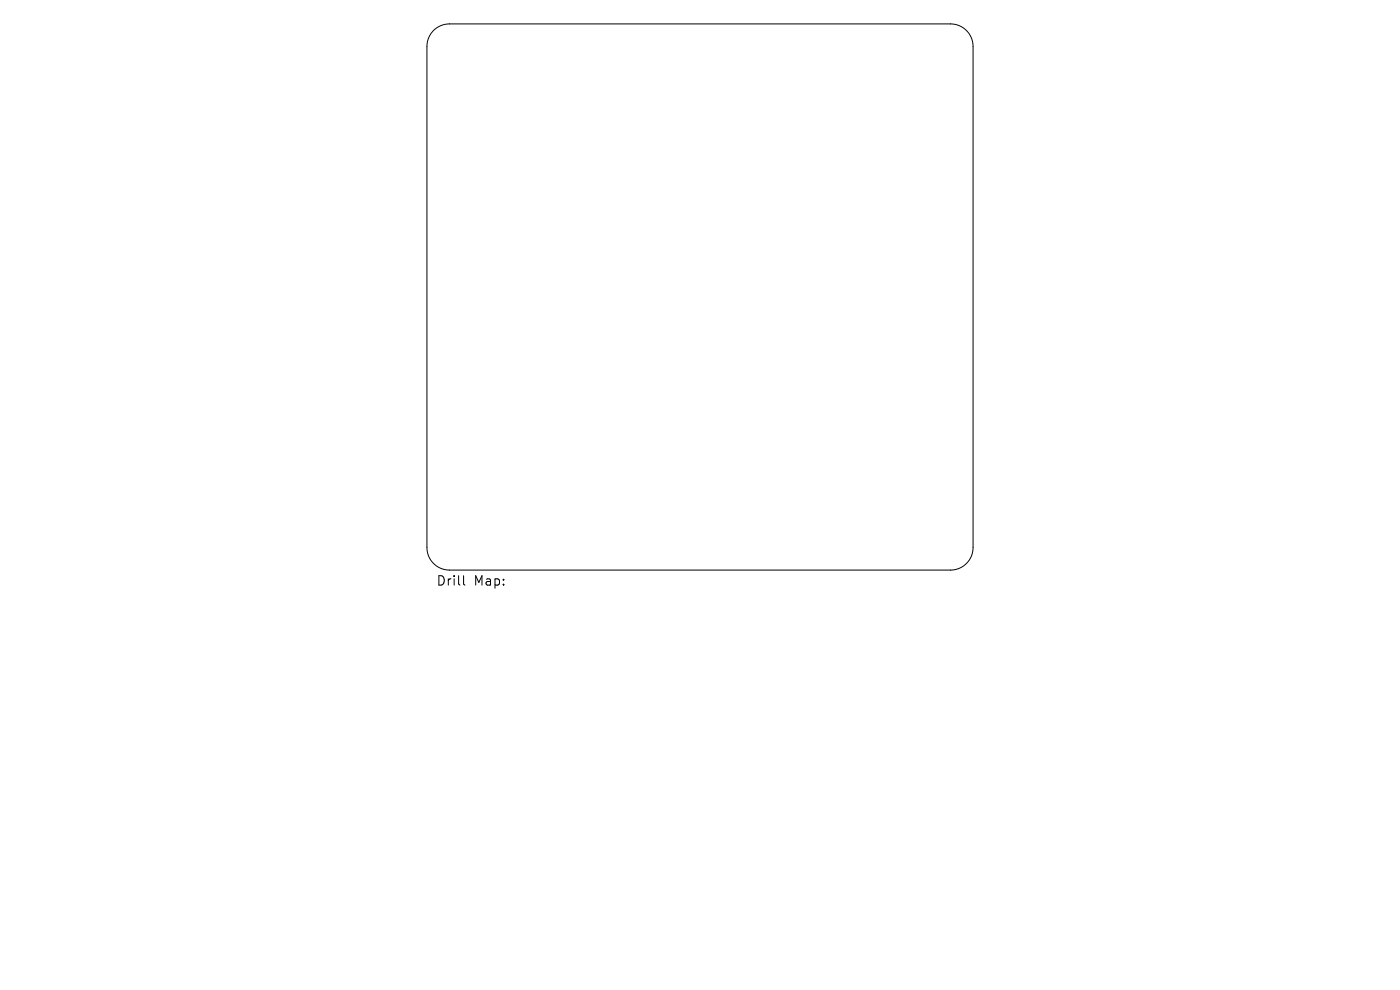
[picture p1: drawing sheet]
<svg xmlns="http://www.w3.org/2000/svg" width="297mm" height="210mm" viewBox="0 0 297 210" stroke-linecap="round" stroke-linejoin="round" font-family="sans-serif">
<defs><g id="words">
<g font-size="2.8">
<text x="92.5" y="124.5">Drill</text>
<text x="100.5" y="124.5">Map:</text>
</g>
</g></defs>
<path d="M92 6.5a4.8 4.8 0 0 1 3.4-1.4h106.3a4.8 4.8 0 0 1 4.7 4.8v106.3a4.8 4.8 0 0 1-4.7 4.7h-106.3a4.8 4.8 0 0 1-4.8-4.7v-106.3a4.8 4.8 0 0 1 1.4-3.4zM98.3 122.1v1.7l.3 .3" fill="none" stroke="#000" stroke-width=".21"/>
<use href="#words"/>
</svg>
